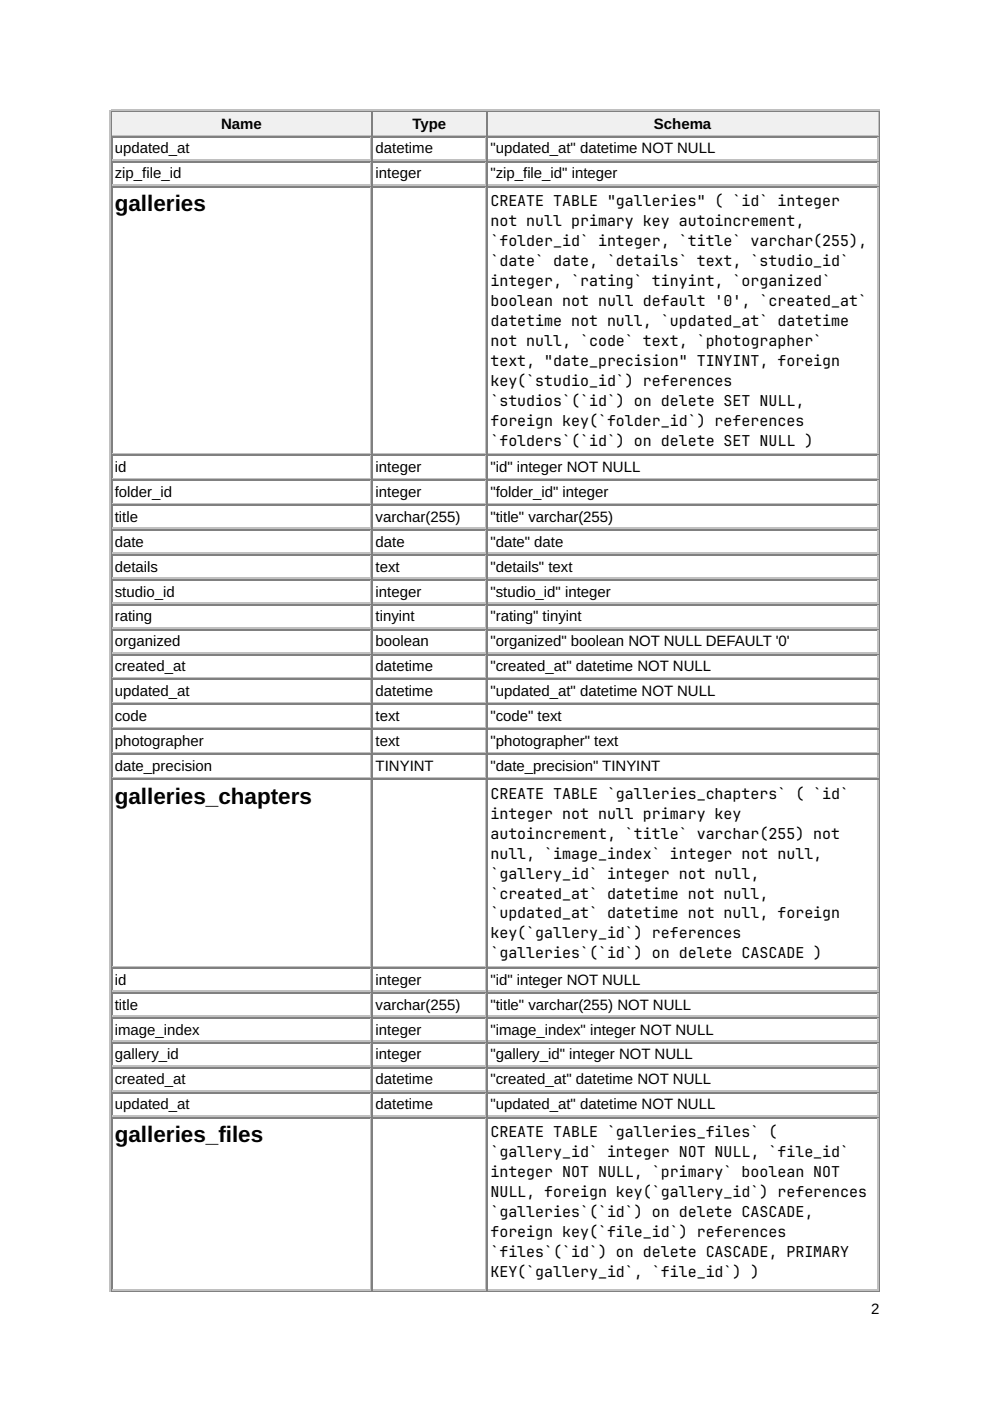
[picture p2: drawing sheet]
<svg xmlns="http://www.w3.org/2000/svg" width="210mm" height="297mm" viewBox="0 0 210 297" stroke-linecap="round" stroke-linejoin="round" font-family="sans-serif">
<defs><g id="words">
<g font-size="4.8">
<text x="24.3" y="44.7">galleries</text>
<text x="24.3" y="170.4">galleries_chapters</text>
<text x="24.3" y="242.1">galleries_files</text>
</g>
<g font-size="3.2">
<text x="46.9" y="27.3">Name</text>
<text x="87.4" y="27.3">Type</text>
<text x="138.6" y="27.3">Schema</text>
<text x="24.3" y="32.5">updated_at</text>
<text x="79.6" y="32.5">datetime</text>
<text x="104" y="32.5">&quot;updated_at&quot; datetime NOT NULL</text>
<text x="24.3" y="37.8">zip_file_id</text>
<text x="79.6" y="37.8">integer</text>
<text x="104" y="37.8">&quot;zip_file_id&quot; integer</text>
<text x="104" y="43.7">CREATE TABLE &quot;galleries&quot; ( `id` integer</text>
<text x="104" y="47.9">not null primary key autoincrement,</text>
<text x="104" y="52.1">`folder_id` integer, `title` varchar(255),</text>
<text x="104" y="56.4">`date` date, `details` text, `studio_id`</text>
<text x="104" y="60.6">integer, `rating` tinyint, `organized`</text>
<text x="104" y="64.8">boolean not null default '0', `created_at`</text>
<text x="104" y="69.1">datetime not null, `updated_at` datetime</text>
<text x="104" y="73.3">not null, `code` text, `photographer`</text>
<text x="104" y="77.5">text, &quot;date_precision&quot; TINYINT, foreign</text>
<text x="104" y="81.8">key(`studio_id`) references</text>
<text x="104" y="86">`studios`(`id`) on delete SET NULL,</text>
<text x="104" y="90.2">foreign key(`folder_id`) references</text>
<text x="104" y="94.5">`folders`(`id`) on delete SET NULL )</text>
<text x="24.3" y="100">id</text>
<text x="79.6" y="100">integer</text>
<text x="104" y="100">&quot;id&quot; integer NOT NULL</text>
<text x="24.3" y="105.3">folder_id</text>
<text x="79.6" y="105.3">integer</text>
<text x="104" y="105.3">&quot;folder_id&quot; integer</text>
<text x="24.3" y="110.6">title</text>
<text x="79.6" y="110.6">varchar(255)</text>
<text x="104" y="110.6">&quot;title&quot; varchar(255)</text>
<text x="24.3" y="115.9">date</text>
<text x="79.6" y="115.9">date</text>
<text x="104" y="115.9">&quot;date&quot; date</text>
<text x="24.3" y="121.2">details</text>
<text x="79.6" y="121.2">text</text>
<text x="104" y="121.2">&quot;details&quot; text</text>
<text x="24.3" y="126.5">studio_id</text>
<text x="24.3" y="131.8">rating</text>
<text x="79.6" y="126.5">integer</text>
<text x="79.6" y="131.8">tinyint</text>
<text x="104" y="126.5">&quot;studio_id&quot; integer</text>
<text x="104" y="131.8">&quot;rating&quot; tinyint</text>
<text x="24.3" y="137.1">organized</text>
<text x="79.6" y="137.1">boolean</text>
<text x="104" y="137.1">&quot;organized&quot; boolean NOT NULL DEFAULT '0'</text>
<text x="24.3" y="142.3">created_at</text>
<text x="79.6" y="142.3">datetime</text>
<text x="104" y="142.3">&quot;created_at&quot; datetime NOT NULL</text>
<text x="24.3" y="147.6">updated_at</text>
<text x="79.6" y="147.6">datetime</text>
<text x="104" y="147.6">&quot;updated_at&quot; datetime NOT NULL</text>
<text x="24.3" y="152.9">code</text>
<text x="79.6" y="152.9">text</text>
<text x="104" y="152.9">&quot;code&quot; text</text>
<text x="24.3" y="158.2">photographer</text>
<text x="79.6" y="158.2">text</text>
<text x="104" y="158.2">&quot;photographer&quot; text</text>
<text x="24.3" y="163.5">date_precision</text>
<text x="79.6" y="163.5">TINYINT</text>
<text x="104" y="163.5">&quot;date_precision&quot; TINYINT</text>
<text x="104" y="169.3">CREATE TABLE `galleries_chapters` ( `id`</text>
<text x="104" y="173.6">integer not null primary key</text>
<text x="104" y="177.8">autoincrement, `title` varchar(255) not</text>
<text x="104" y="182">null, `image_index` integer not null,</text>
<text x="104" y="186.3">`gallery_id` integer not null,</text>
<text x="104" y="190.5">`created_at` datetime not null,</text>
<text x="104" y="194.7">`updated_at` datetime not null, foreign</text>
<text x="104" y="199">key(`gallery_id`) references</text>
<text x="104" y="203.2">`galleries`(`id`) on delete CASCADE )</text>
<text x="24.3" y="208.8">id</text>
<text x="79.6" y="208.8">integer</text>
<text x="104" y="208.8">&quot;id&quot; integer NOT NULL</text>
<text x="24.3" y="214">title</text>
<text x="79.6" y="214">varchar(255)</text>
<text x="104" y="214">&quot;title&quot; varchar(255) NOT NULL</text>
<text x="24.3" y="219.3">image_index</text>
<text x="79.6" y="219.3">integer</text>
<text x="104" y="219.3">&quot;image_index&quot; integer NOT NULL</text>
<text x="24.3" y="224.6">gallery_id</text>
<text x="79.6" y="224.6">integer</text>
<text x="104" y="224.6">&quot;gallery_id&quot; integer NOT NULL</text>
<text x="24.3" y="229.9">created_at</text>
<text x="79.6" y="229.9">datetime</text>
<text x="104" y="229.9">&quot;created_at&quot; datetime NOT NULL</text>
<text x="24.3" y="235.2">updated_at</text>
<text x="79.6" y="235.2">datetime</text>
<text x="104" y="235.2">&quot;updated_at&quot; datetime NOT NULL</text>
<text x="104" y="241">CREATE TABLE `galleries_files` (</text>
<text x="104" y="245.3">`gallery_id` integer NOT NULL, `file_id`</text>
<text x="104" y="249.5">integer NOT NULL, `primary` boolean NOT</text>
<text x="104" y="253.7">NULL, foreign key(`gallery_id`) references</text>
<text x="104" y="258">`galleries`(`id`) on delete CASCADE,</text>
<text x="104" y="262.2">foreign key(`file_id`) references</text>
<text x="104" y="266.4">`files`(`id`) on delete CASCADE, PRIMARY</text>
<text x="104" y="270.7">KEY(`gallery_id`, `file_id`) )</text>
<text x="184.7" y="278.6">2</text>
</g>
</g></defs>
<path d="M23.4 23.3v250.5M23.5 23.4h163M23.8 28.7h55M78.7 23.8v4.8" fill="none" stroke="#c0c0c0" stroke-width=".26"/>
<path d="M23.7 23.5v5.3M23.8 23.7h55M186.4 23.5v250.1M23.5 273.7h163" fill="none" stroke="#808080" stroke-width=".26"/>
<g fill="#f0f0f0">
<path d="M23.8 23.8h54.8v4.8h-54.8z"/>
<path d="M46.8 24.3h8.8v3.7h-8.8z"/>
</g>
<path d="M79 23.5v5.3M79.1 23.7h24.1" fill="none" stroke="#808080" stroke-width=".26"/>
<path d="M79.1 28.7h24.1M103.1 23.8v4.8" fill="none" stroke="#c0c0c0" stroke-width=".26"/>
<g fill="#f0f0f0">
<path d="M79.1 23.8h23.8v4.8h-23.8z"/>
<path d="M87.3 24.3h7.4v3.7h-7.4z"/>
</g>
<path d="M103.3 23.5v5.3M103.5 23.7h82.8" fill="none" stroke="#808080" stroke-width=".26"/>
<path d="M103.5 28.7h82.8M186.1 23.8v4.8" fill="none" stroke="#c0c0c0" stroke-width=".26"/>
<g fill="#f0f0f0">
<path d="M103.5 23.8h82.5v4.8h-82.5z"/>
<path d="M138.6 24.3h12.2v3.7h-12.2z"/>
</g>
<g fill="none" stroke="#808080" stroke-width=".26">
<path d="M23.7 28.8v244.8M23.8 29h55M23.8 34.3h55M23.8 39.6h55M79 28.8v244.8M79.1 29h24.1M79.1 34.3h24.1M79.1 39.6h24.1M103.3 28.8v244.8M103.5 29h82.8M103.5 34.3h82.8M103.5 39.6h82.8"/>
<path d="M23.8 96.4h55M79.1 96.4h24.1M103.5 96.4h82.8M23.8 101.7h55M23.8 107h55M23.8 112.3h55M23.8 117.6h55M79.1 101.7h24.1M79.1 107h24.1M79.1 112.3h24.1M79.1 117.6h24.1M103.5 101.7h82.8"/>
<path d="M103.5 107h82.8M103.5 112.3h82.8M103.5 117.6h82.8M23.8 122.9h55M23.8 128.2h55M23.8 133.5h55M23.8 138.8h55M79.1 122.9h24.1M79.1 128.2h24.1M79.1 133.5h24.1M79.1 138.8h24.1M103.5 122.9h82.8"/>
<path d="M103.5 128.2h82.8M103.5 133.5h82.8M103.5 138.8h82.8M23.8 144.1h55M23.8 149.4h55M23.8 154.6h55M23.8 159.9h55M79.1 144.1h24.1M79.1 149.4h24.1M79.1 154.6h24.1M79.1 159.9h24.1M103.5 144.1h82.8"/>
<path d="M103.5 149.4h82.8M103.5 154.6h82.8M103.5 159.9h82.8M23.8 165.2h55M79.1 165.2h24.1M103.5 165.2h82.8M23.8 205.2h55M23.8 210.5h55M23.8 215.8h55M79.1 205.2h24.1M79.1 210.5h24.1M79.1 215.8h24.1"/>
<path d="M103.5 205.2h82.8M103.5 210.5h82.8M103.5 215.8h82.8M23.8 221.1h55M23.8 226.4h55M23.8 231.6h55M23.8 236.9h55M79.1 221.1h24.1M79.1 226.4h24.1M79.1 231.6h24.1M79.1 236.9h24.1M103.5 221.1h82.8"/>
<path d="M103.5 226.4h82.8M103.5 231.6h82.8M103.5 236.9h82.8"/>
</g>
<g fill="none" stroke="#c0c0c0" stroke-width=".26">
<path d="M23.8 34h55M23.8 39.3h55M78.7 29.1v4.8M78.7 34.4v4.8M78.7 39.7v56.3M79.1 34h24.1M79.1 39.3h24.1M103.1 29.1v4.8M103.1 34.4v4.8M103.1 39.7v56.3M103.5 34h82.8M103.5 39.3h82.8"/>
<path d="M186.1 29.1v4.8M186.1 34.4v4.8M186.1 39.7v56.3M23.8 96.2h55M78.7 96.6v4.7M79.1 96.2h24.1M103.1 96.6v4.7M103.5 96.2h82.8M186.1 96.6v4.7M23.8 101.5h55M23.8 106.8h55M23.8 112.1h55"/>
<path d="M23.8 117.3h55M78.7 101.9v4.7M78.7 107.2v4.7M78.7 112.4v4.8M78.7 117.7v4.8M79.1 101.5h24.1M79.1 106.8h24.1M79.1 112.1h24.1M79.1 117.3h24.1M103.1 101.9v4.7M103.1 107.2v4.7M103.1 112.4v4.8"/>
<path d="M103.1 117.7v4.8M103.5 101.5h82.8M103.5 106.8h82.8M103.5 112.1h82.8M103.5 117.3h82.8M186.1 101.9v4.7M186.1 107.2v4.7M186.1 112.4v4.8M186.1 117.7v4.8M23.8 122.6h55M23.8 127.9h55M23.8 133.2h55"/>
<path d="M23.8 138.5h55M78.7 123v4.8M78.7 128.3v4.8M78.7 133.6v4.8M78.7 138.9v4.8M79.1 122.6h24.1M79.1 127.9h24.1M79.1 133.2h24.1M79.1 138.5h24.1M103.1 123v4.8M103.1 128.3v4.8M103.1 133.6v4.8"/>
<path d="M103.1 138.9v4.8M103.5 122.6h82.8M103.5 127.9h82.8M103.5 133.2h82.8M103.5 138.5h82.8M186.1 123v4.8M186.1 128.3v4.8M186.1 133.6v4.8M186.1 138.9v4.8M23.8 143.8h55M23.8 149.1h55M23.8 154.4h55"/>
<path d="M23.8 159.7h55M78.7 144.2v4.8M78.7 149.5v4.8M78.7 154.8v4.7M79.1 143.8h24.1M79.1 149.1h24.1M79.1 154.4h24.1M79.1 159.7h24.1M103.1 144.2v4.8M103.1 149.5v4.8M103.1 154.8v4.7M103.5 143.8h82.8"/>
<path d="M103.5 149.1h82.8M103.5 154.4h82.8M103.5 159.7h82.8M186.1 144.2v4.8M186.1 149.5v4.8M186.1 154.8v4.7M23.8 165h55M78.7 160.1v4.7M78.7 165.4v39.4M79.1 165h24.1M103.1 160.1v4.7M103.1 165.4v39.4"/>
<path d="M103.5 165h82.8M186.1 160.1v4.7M186.1 165.4v39.4M23.8 204.9h55M23.8 210.2h55M23.8 215.5h55M78.7 205.3v4.8M78.7 210.6v4.8M78.7 215.9v4.8M79.1 204.9h24.1M79.1 210.2h24.1M79.1 215.5h24.1"/>
<path d="M103.1 205.3v4.8M103.1 210.6v4.8M103.1 215.9v4.8M103.5 204.9h82.8M103.5 210.2h82.8M103.5 215.5h82.8M186.1 205.3v4.8M186.1 210.6v4.8M186.1 215.9v4.8M23.8 220.8h55M23.8 226.1h55M23.8 231.4h55"/>
<path d="M23.8 236.7h55M78.7 221.2v4.8M78.7 226.5v4.7M78.7 231.8v4.7M78.7 237.1v36.2M79.1 220.8h24.1M79.1 226.1h24.1M79.1 231.4h24.1M79.1 236.7h24.1M103.1 221.2v4.8M103.1 226.5v4.7M103.1 231.8v4.7"/>
<path d="M103.1 237.1v36.2M103.5 220.8h82.8M103.5 226.1h82.8M103.5 231.4h82.8M103.5 236.7h82.8M186.1 221.2v4.8M186.1 226.5v4.7M186.1 231.8v4.7M186.1 237.1v36.2M23.8 273.4h55M79.1 273.4h24.1M103.5 273.4h82.8"/>
</g>
<use href="#words"/>
</svg>
